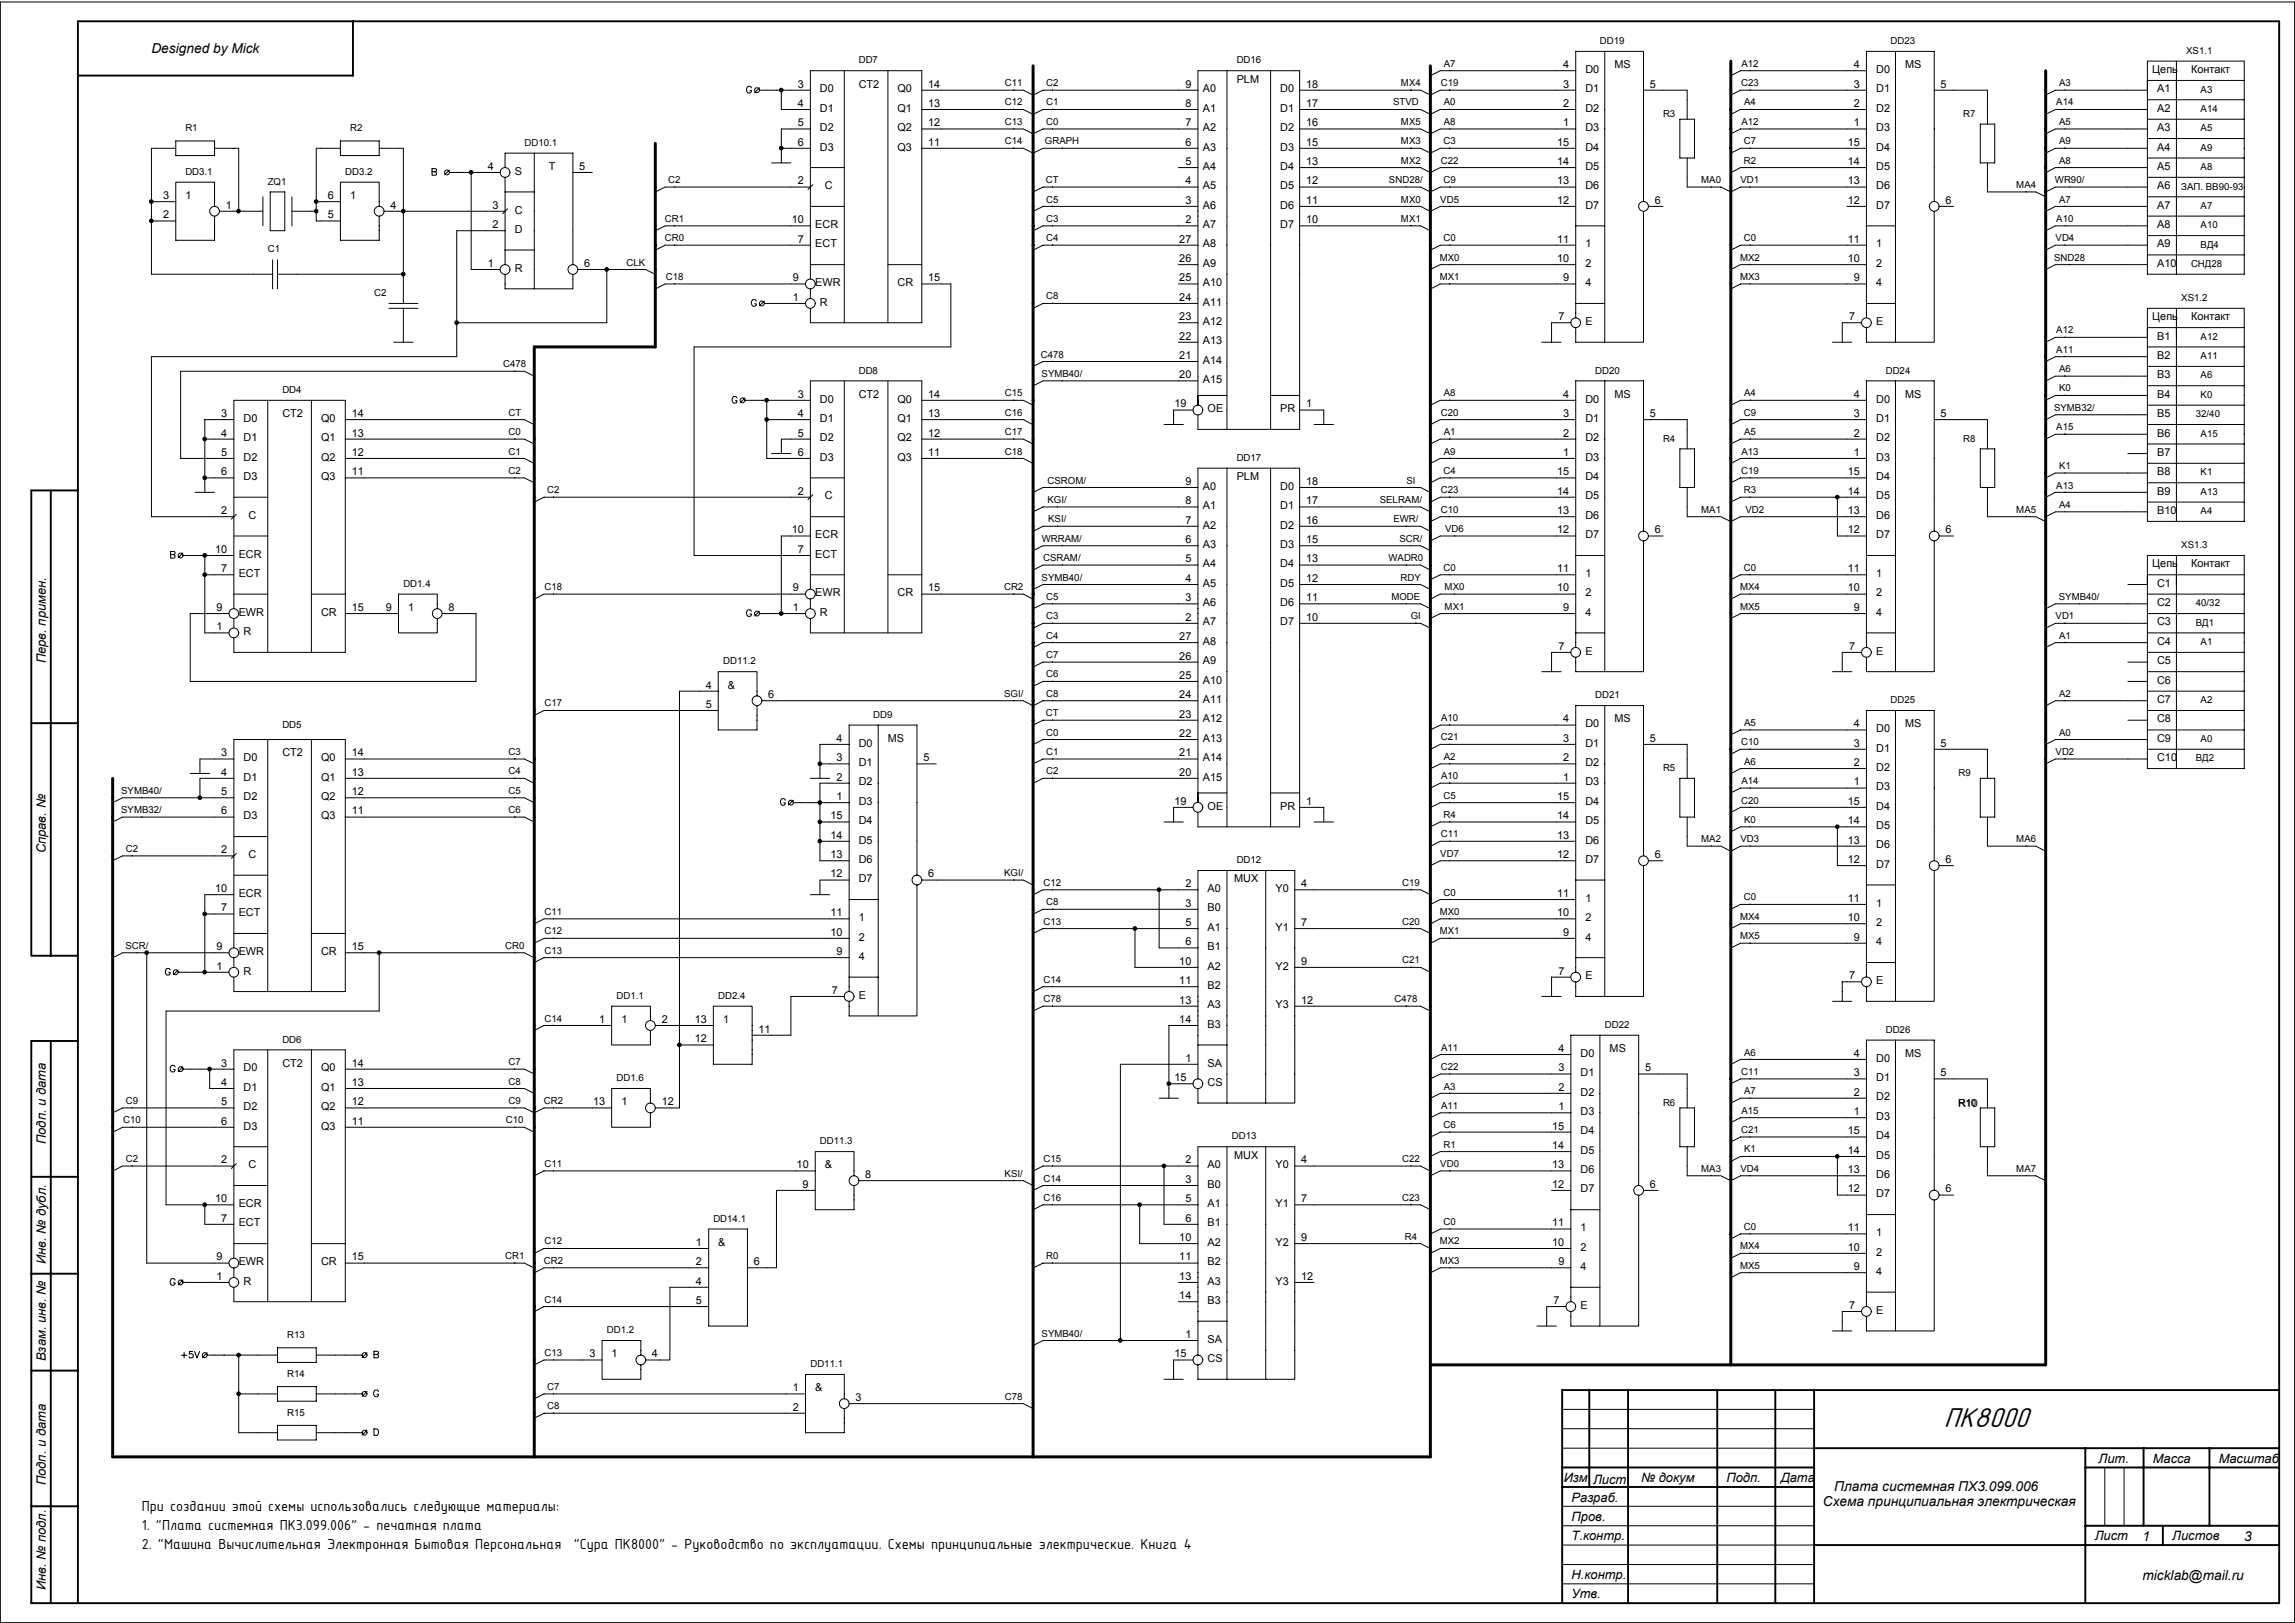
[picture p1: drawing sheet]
<svg xmlns="http://www.w3.org/2000/svg" width="279mm" height="197mm" viewBox="0 0 279 197" stroke-linecap="round" stroke-linejoin="round" font-family="sans-serif">
<defs><g id="words">
<text font-size="3.5" x="236.7" y="173.6">ÏÊ8000</text>
<g font-size="1.9">
<text x="17.3" y="183.8">При создании этой схемы использовались следующие материалы:</text>
<text x="17.3" y="188.5">2. &quot;Машина Вычислительная Электронная Бытовая Персональная</text>
<text x="17.3" y="186.2">1. &quot;Плата системная ПК3.099.006&quot; - печатная плата</text>
<text x="69.8" y="188.5">&quot;Сура ПК8000&quot; - Руководство по эксплуатации. Схемы принципиальные электрические. Книга 4</text>
</g>
<g font-size="1.7">
<text x="18.4" y="6.5">Designed by Mick</text>
<text x="221.9" y="183.2">Схема принципиальная электрическая</text>
<text x="223.3" y="181.4">Плата системная ПХ3.099.006</text>
<text x="260.8" y="187.5">1</text>
<text x="273.2" y="187.5">3</text>
<text x="260.8" y="192.2">micklab@mail.ru</text>
</g>
<g font-size="1.6">
<text x="5.6" y="80.7" transform="rotate(-90 5.6 80.7)">Перв. примен.</text>
<text x="5.6" y="103.8" transform="rotate(-90 5.6 103.8)">Справ. №</text>
<text x="5.6" y="139.2" transform="rotate(-90 5.6 139.2)">Подп. и дата</text>
<text x="5.6" y="153.8" transform="rotate(-90 5.6 153.8)">Инв. № дубл.</text>
<text x="5.6" y="165.6" transform="rotate(-90 5.6 165.6)">Взам. инв. №</text>
<text x="255.5" y="178">Лит.</text>
<text x="262.1" y="178">Масса</text>
<text x="270.1" y="178">Масштаб</text>
<text x="5.6" y="180.7" transform="rotate(-90 5.6 180.7)">Подп. и дата</text>
<text x="190.4" y="180.3">Изм</text>
<text x="191.3" y="182.7">Разраб.</text>
<text x="191.3" y="185.1">Пров.</text>
<text x="194" y="180.6">Лист</text>
<text x="199.8" y="180.3">№ докум</text>
<text x="210.2" y="180.3">Подп.</text>
<text x="216.8" y="180.3">Дата</text>
<text x="191.3" y="187.4">Т.контр.</text>
<text x="255" y="187.4">Лист</text>
<text x="264.5" y="187.4">Листов</text>
<text x="5.6" y="193.5" transform="rotate(-90 5.6 193.5)">Инв. № подл.</text>
<text x="191.3" y="192.2">Н.контр.</text>
<text x="191.3" y="194.5">Утв.</text>
</g>
<g font-size="1.3">
<text x="97.1" y="10.7">3</text>
<text x="99.8" y="11.2">D0</text>
<text x="104.5" y="10.7">CT2</text>
<text x="109.3" y="11.2">Q0</text>
<text x="113" y="10.7">14</text>
<text x="144.3" y="10.7">9</text>
<text x="146.4" y="11.2">A0</text>
<text x="150.6" y="10.1">PLM</text>
<text x="155.9" y="11.2">D0</text>
<text x="159" y="10.7">18</text>
<text x="190.3" y="8.3">4</text>
<text x="190.3" y="10.7">3</text>
<text x="193" y="8.9">D0</text>
<text x="193" y="11.2">D1</text>
<text x="196.6" y="8.3">MS</text>
<text x="200.9" y="10.7">5</text>
<text x="225.7" y="8.3">4</text>
<text x="225.7" y="10.7">3</text>
<text x="228.4" y="8.9">D0</text>
<text x="228.4" y="11.2">D1</text>
<text x="231.9" y="8.3">MS</text>
<text x="236.3" y="10.7">5</text>
<text x="262" y="8.9">Цепь</text>
<text x="262.6" y="11.2">A1</text>
<text x="266.7" y="8.9">Контакт</text>
<text x="97.1" y="13">4</text>
<text x="97.1" y="15.4">5</text>
<text x="97.1" y="17.7">6</text>
<text x="99.8" y="13.6">D1</text>
<text x="99.8" y="15.9">D2</text>
<text x="109.3" y="13.6">Q1</text>
<text x="109.3" y="15.9">Q2</text>
<text x="113" y="13">13</text>
<text x="113" y="15.4">12</text>
<text x="113" y="17.7">11</text>
<text x="144.3" y="15.4">7</text>
<text x="144.3" y="17.7">6</text>
<text x="144.3" y="13">8</text>
<text x="146.4" y="15.9">A2</text>
<text x="146.4" y="13.6">A1</text>
<text x="155.9" y="15.9">D2</text>
<text x="155.9" y="13.6">D1</text>
<text x="159" y="15.4">16</text>
<text x="159" y="13">17</text>
<text x="159" y="17.7">15</text>
<text x="189.6" y="17.7">15</text>
<text x="190.3" y="13">2</text>
<text x="190.3" y="15.4">1</text>
<text x="193" y="13.6">D2</text>
<text x="193" y="15.9">D3</text>
<text x="225" y="17.7">15</text>
<text x="225.7" y="13">2</text>
<text x="225.7" y="15.4">1</text>
<text x="228.4" y="13.6">D2</text>
<text x="228.4" y="15.9">D3</text>
<text x="262.6" y="15.9">A3</text>
<text x="262.6" y="13.6">A2</text>
<text x="59.4" y="20.7">4</text>
<text x="62.7" y="21.3">S</text>
<text x="66.8" y="20.7">T</text>
<text x="70.5" y="20.7">5</text>
<text x="97.1" y="22.4">2</text>
<text x="99.8" y="18.3">D3</text>
<text x="100.4" y="23">C</text>
<text x="109.3" y="18.3">Q3</text>
<text x="144.3" y="22.4">4</text>
<text x="144.3" y="20.1">5</text>
<text x="146.4" y="23">A5</text>
<text x="146.4" y="18.3">A3</text>
<text x="146.4" y="20.7">A4</text>
<text x="155.9" y="23">D5</text>
<text x="155.9" y="18.3">D3</text>
<text x="155.9" y="20.7">D4</text>
<text x="159" y="22.4">12</text>
<text x="159" y="20.1">13</text>
<text x="189.6" y="20.1">14</text>
<text x="189.6" y="22.4">13</text>
<text x="193" y="18.3">D4</text>
<text x="193" y="20.7">D5</text>
<text x="193" y="23">D6</text>
<text x="225" y="20.1">14</text>
<text x="225" y="22.4">13</text>
<text x="228.4" y="18.3">D4</text>
<text x="228.4" y="20.7">D5</text>
<text x="228.4" y="23">D6</text>
<text x="262.6" y="23">A6</text>
<text x="262.6" y="20.7">A5</text>
<text x="262.6" y="18.3">A4</text>
<text x="19.9" y="24.2">3</text>
<text x="19.9" y="26.6">2</text>
<text x="22.6" y="24.2">1</text>
<text x="27.5" y="25.4">1</text>
<text x="39.9" y="24.2">6</text>
<text x="39.9" y="26.6">5</text>
<text x="42.6" y="24.2">1</text>
<text x="47.5" y="25.4">4</text>
<text x="60" y="25.4">3</text>
<text x="60" y="27.8">2</text>
<text x="62.7" y="26">C</text>
<text x="62.7" y="28.4">D</text>
<text x="96.4" y="27.2">10</text>
<text x="97.1" y="29.5">7</text>
<text x="99.3" y="27.8">ECR</text>
<text x="143.6" y="29.5">27</text>
<text x="144.3" y="24.8">3</text>
<text x="144.3" y="27.2">2</text>
<text x="146.4" y="27.8">A7</text>
<text x="146.4" y="25.4">A6</text>
<text x="155.9" y="27.8">D7</text>
<text x="155.9" y="25.4">D6</text>
<text x="159" y="24.8">11</text>
<text x="159" y="27.2">10</text>
<text x="189.6" y="29.5">11</text>
<text x="189.6" y="24.8">12</text>
<text x="193" y="25.4">D7</text>
<text x="201.5" y="24.8">6</text>
<text x="225" y="29.5">11</text>
<text x="225" y="24.8">12</text>
<text x="228.4" y="25.4">D7</text>
<text x="236.9" y="24.8">6</text>
<text x="262.6" y="25.4">A7</text>
<text x="262.6" y="27.8">A8</text>
<text x="59.4" y="32.5">1</text>
<text x="62.7" y="33.1">R</text>
<text x="71.1" y="32.5">6</text>
<text x="96.5" y="34.2">9</text>
<text x="99.3" y="30.1">ECT</text>
<text x="99.3" y="34.8">EWR</text>
<text x="109.3" y="34.8">CR</text>
<text x="113" y="34.2">15</text>
<text x="143.6" y="34.2">25</text>
<text x="143.6" y="31.9">26</text>
<text x="146.4" y="30.1">A8</text>
<text x="146.4" y="34.8">A10</text>
<text x="146.4" y="32.5">A9</text>
<text x="189.6" y="31.9">10</text>
<text x="190.3" y="34.2">9</text>
<text x="193" y="30.1">1</text>
<text x="193" y="32.5">2</text>
<text x="193" y="34.8">4</text>
<text x="225" y="31.9">10</text>
<text x="225.7" y="34.2">9</text>
<text x="228.4" y="30.1">1</text>
<text x="228.4" y="32.5">2</text>
<text x="228.4" y="34.8">4</text>
<text x="262.6" y="30.1">A9</text>
<text x="262.6" y="32.5">A10</text>
<text x="96.5" y="36.6">1</text>
<text x="99.8" y="37.2">R</text>
<text x="143.6" y="41.3">22</text>
<text x="143.6" y="36.6">24</text>
<text x="143.6" y="39">23</text>
<text x="146.4" y="37.2">A11</text>
<text x="146.4" y="41.9">A13</text>
<text x="146.4" y="39.5">A12</text>
<text x="189.7" y="39">7</text>
<text x="193" y="39.5">E</text>
<text x="225.1" y="39">7</text>
<text x="228.4" y="39.5">E</text>
<text x="262" y="39">Цепь</text>
<text x="262.6" y="41.3">B1</text>
<text x="266.7" y="39">Контакт</text>
<text x="143.6" y="43.7">21</text>
<text x="143.6" y="46">20</text>
<text x="146.4" y="44.3">A14</text>
<text x="146.4" y="46.6">A15</text>
<text x="262.6" y="46">B3</text>
<text x="262.6" y="43.7">B2</text>
<text x="26.9" y="53.1">4</text>
<text x="26.9" y="50.7">3</text>
<text x="29.7" y="53.7">D1</text>
<text x="29.7" y="51.3">D0</text>
<text x="34.4" y="50.7">CT2</text>
<text x="39.1" y="53.7">Q1</text>
<text x="39.1" y="51.3">Q0</text>
<text x="42.8" y="53.1">13</text>
<text x="42.8" y="50.7">14</text>
<text x="97.1" y="50.7">4</text>
<text x="97.1" y="53.1">5</text>
<text x="97.1" y="48.4">3</text>
<text x="99.8" y="51.3">D1</text>
<text x="99.8" y="53.7">D2</text>
<text x="99.8" y="49">D0</text>
<text x="104.5" y="48.4">CT2</text>
<text x="109.3" y="51.3">Q1</text>
<text x="109.3" y="53.7">Q2</text>
<text x="109.3" y="49">Q0</text>
<text x="113" y="50.7">13</text>
<text x="113" y="53.1">12</text>
<text x="113" y="48.4">14</text>
<text x="143" y="49.6">19</text>
<text x="147" y="50.2">OE</text>
<text x="155.9" y="50.2">PR</text>
<text x="159" y="49.6">1</text>
<text x="190.3" y="48.4">4</text>
<text x="190.3" y="50.7">3</text>
<text x="190.3" y="53.1">2</text>
<text x="193" y="49">D0</text>
<text x="193" y="51.3">D1</text>
<text x="193" y="53.7">D2</text>
<text x="196.6" y="48.4">MS</text>
<text x="200.9" y="50.7">5</text>
<text x="225.7" y="48.4">4</text>
<text x="225.7" y="50.7">3</text>
<text x="225.7" y="53.1">2</text>
<text x="228.4" y="49">D0</text>
<text x="228.4" y="51.3">D1</text>
<text x="228.4" y="53.7">D2</text>
<text x="231.9" y="48.4">MS</text>
<text x="236.3" y="50.7">5</text>
<text x="262.6" y="53.1">B6</text>
<text x="262.6" y="50.7">B5</text>
<text x="262.6" y="48.4">B4</text>
<text x="26.9" y="55.5">5</text>
<text x="26.9" y="57.8">6</text>
<text x="29.7" y="56.1">D2</text>
<text x="29.7" y="58.4">D3</text>
<text x="39.1" y="56.1">Q2</text>
<text x="39.1" y="58.4">Q3</text>
<text x="42.8" y="55.5">12</text>
<text x="42.8" y="57.8">11</text>
<text x="97.1" y="55.5">6</text>
<text x="99.8" y="56.1">D3</text>
<text x="109.3" y="56.1">Q3</text>
<text x="113" y="55.5">11</text>
<text x="144.3" y="59">9</text>
<text x="146.4" y="59.6">A0</text>
<text x="150.6" y="58.4">PLM</text>
<text x="155.9" y="59.6">D0</text>
<text x="159" y="59">18</text>
<text x="189.6" y="57.8">15</text>
<text x="190.3" y="55.5">1</text>
<text x="193" y="56.1">D3</text>
<text x="193" y="58.4">D4</text>
<text x="225" y="57.8">15</text>
<text x="225.7" y="55.5">1</text>
<text x="228.4" y="56.1">D3</text>
<text x="228.4" y="58.4">D4</text>
<text x="262.6" y="55.5">B7</text>
<text x="262.6" y="57.8">B8</text>
<text x="26.9" y="62.6">2</text>
<text x="30.2" y="63.1">C</text>
<text x="96.4" y="64.9">10</text>
<text x="97.1" y="60.2">2</text>
<text x="99.3" y="65.5">ECR</text>
<text x="100.4" y="60.8">C</text>
<text x="144.3" y="63.7">7</text>
<text x="144.3" y="61.4">8</text>
<text x="146.4" y="64.3">A2</text>
<text x="146.4" y="62">A1</text>
<text x="155.9" y="64.3">D2</text>
<text x="155.9" y="62">D1</text>
<text x="159" y="63.7">16</text>
<text x="159" y="61.4">17</text>
<text x="189.6" y="60.2">14</text>
<text x="189.6" y="62.6">13</text>
<text x="189.6" y="64.9">12</text>
<text x="193" y="60.8">D5</text>
<text x="193" y="63.1">D6</text>
<text x="193" y="65.5">D7</text>
<text x="201.5" y="64.9">6</text>
<text x="225" y="60.2">14</text>
<text x="225" y="62.6">13</text>
<text x="225" y="64.9">12</text>
<text x="228.4" y="60.8">D5</text>
<text x="228.4" y="63.1">D6</text>
<text x="228.4" y="65.5">D7</text>
<text x="236.9" y="64.9">6</text>
<text x="262.6" y="60.2">B9</text>
<text x="262.6" y="62.6">B10</text>
<text x="26.2" y="67.3">10</text>
<text x="26.9" y="69.6">7</text>
<text x="29.1" y="70.2">ECT</text>
<text x="29.1" y="67.8">ECR</text>
<text x="96.5" y="72">9</text>
<text x="97.1" y="67.3">7</text>
<text x="99.3" y="67.8">ECT</text>
<text x="113" y="72">15</text>
<text x="144.3" y="70.8">4</text>
<text x="144.3" y="68.4">5</text>
<text x="144.3" y="66.1">6</text>
<text x="146.4" y="71.4">A5</text>
<text x="146.4" y="66.7">A3</text>
<text x="146.4" y="69">A4</text>
<text x="155.9" y="71.4">D5</text>
<text x="155.9" y="66.7">D3</text>
<text x="155.9" y="69">D4</text>
<text x="159" y="70.8">12</text>
<text x="159" y="66.1">15</text>
<text x="159" y="68.4">13</text>
<text x="189.6" y="72">10</text>
<text x="189.6" y="69.6">11</text>
<text x="193" y="70.2">1</text>
<text x="225" y="72">10</text>
<text x="225" y="69.6">11</text>
<text x="228.4" y="70.2">1</text>
<text x="262" y="69">Цепь</text>
<text x="262.6" y="71.4">C1</text>
<text x="266.7" y="69">Контакт</text>
<text x="26.4" y="74.3">9</text>
<text x="26.4" y="76.7">1</text>
<text x="29.1" y="74.9">EWR</text>
<text x="29.7" y="77.3">R</text>
<text x="39.1" y="74.9">CR</text>
<text x="42.8" y="74.3">15</text>
<text x="47" y="74.3">9</text>
<text x="49.7" y="74.3">1</text>
<text x="54.6" y="74.3">8</text>
<text x="96.5" y="74.3">1</text>
<text x="99.3" y="72.6">EWR</text>
<text x="99.8" y="74.9">R</text>
<text x="109.3" y="72.6">CR</text>
<text x="143.6" y="77.9">27</text>
<text x="144.3" y="73.2">3</text>
<text x="144.3" y="75.5">2</text>
<text x="146.4" y="76.1">A7</text>
<text x="146.4" y="73.8">A6</text>
<text x="155.9" y="76.1">D7</text>
<text x="155.9" y="73.8">D6</text>
<text x="159" y="73.2">11</text>
<text x="159" y="75.5">10</text>
<text x="190.3" y="74.3">9</text>
<text x="193" y="72.6">2</text>
<text x="193" y="74.9">4</text>
<text x="225.7" y="74.3">9</text>
<text x="228.4" y="72.6">2</text>
<text x="228.4" y="74.9">4</text>
<text x="262.6" y="76.1">C3</text>
<text x="262.6" y="73.8">C2</text>
<text x="85.9" y="83.8">4</text>
<text x="88.6" y="83.8">&amp;</text>
<text x="143.6" y="82.6">25</text>
<text x="143.6" y="80.3">26</text>
<text x="146.4" y="78.5">A8</text>
<text x="146.4" y="83.2">A10</text>
<text x="146.4" y="80.8">A9</text>
<text x="189.7" y="79.1">7</text>
<text x="193" y="79.7">E</text>
<text x="225.1" y="79.1">7</text>
<text x="228.4" y="79.7">E</text>
<text x="262.6" y="83.2">C6</text>
<text x="262.6" y="80.8">C5</text>
<text x="262.6" y="78.5">C4</text>
<text x="85.9" y="86.1">5</text>
<text x="93.5" y="85">6</text>
<text x="143.6" y="89.7">22</text>
<text x="143.6" y="85">24</text>
<text x="143.6" y="87.3">23</text>
<text x="146.4" y="85.5">A11</text>
<text x="146.4" y="87.9">A12</text>
<text x="190.3" y="87.9">4</text>
<text x="193" y="88.5">D0</text>
<text x="196.6" y="87.9">MS</text>
<text x="225.7" y="88.5">4</text>
<text x="228.4" y="89.1">D0</text>
<text x="231.9" y="88.5">MS</text>
<text x="262.6" y="85.5">C7</text>
<text x="262.6" y="87.9">C8</text>
<text x="26.9" y="94.4">4</text>
<text x="26.9" y="92">3</text>
<text x="29.7" y="95">D1</text>
<text x="29.7" y="92.6">D0</text>
<text x="34.4" y="92">CT2</text>
<text x="39.1" y="95">Q1</text>
<text x="39.1" y="92.6">Q0</text>
<text x="42.8" y="94.4">13</text>
<text x="42.8" y="92">14</text>
<text x="101.8" y="90.3">4</text>
<text x="101.8" y="92.6">3</text>
<text x="101.8" y="95">2</text>
<text x="104.5" y="90.9">D0</text>
<text x="104.5" y="93.2">D1</text>
<text x="104.5" y="95.6">D2</text>
<text x="108.1" y="90.3">MS</text>
<text x="112.4" y="92.6">5</text>
<text x="143.6" y="92">21</text>
<text x="143.6" y="94.4">20</text>
<text x="146.4" y="92.6">A14</text>
<text x="146.4" y="90.3">A13</text>
<text x="146.4" y="95">A15</text>
<text x="190.3" y="90.3">3</text>
<text x="190.3" y="92.6">2</text>
<text x="190.3" y="95">1</text>
<text x="193" y="90.9">D1</text>
<text x="193" y="93.2">D2</text>
<text x="193" y="95.6">D3</text>
<text x="200.9" y="90.3">5</text>
<text x="225.7" y="90.9">3</text>
<text x="225.7" y="93.2">2</text>
<text x="225.7" y="95.6">1</text>
<text x="228.4" y="91.4">D1</text>
<text x="228.4" y="93.8">D2</text>
<text x="236.3" y="90.9">5</text>
<text x="262.6" y="90.3">C9</text>
<text x="262.6" y="92.6">C10</text>
<text x="26.9" y="96.8">5</text>
<text x="26.9" y="99.1">6</text>
<text x="29.7" y="97.4">D2</text>
<text x="29.7" y="99.7">D3</text>
<text x="39.1" y="97.4">Q2</text>
<text x="39.1" y="99.7">Q3</text>
<text x="42.8" y="96.8">12</text>
<text x="42.8" y="99.1">11</text>
<text x="101.1" y="99.7">15</text>
<text x="101.8" y="97.4">1</text>
<text x="104.5" y="97.9">D3</text>
<text x="104.5" y="100.3">D4</text>
<text x="143" y="97.9">19</text>
<text x="147" y="98.5">OE</text>
<text x="155.9" y="98.5">PR</text>
<text x="159" y="97.9">1</text>
<text x="189.6" y="97.4">15</text>
<text x="189.6" y="99.7">14</text>
<text x="193" y="97.9">D4</text>
<text x="193" y="100.3">D5</text>
<text x="225" y="97.9">15</text>
<text x="225" y="100.3">14</text>
<text x="228.4" y="96.2">D3</text>
<text x="228.4" y="98.5">D4</text>
<text x="228.4" y="100.9">D5</text>
<text x="26.9" y="103.8">2</text>
<text x="30.2" y="104.4">C</text>
<text x="101.1" y="102.1">14</text>
<text x="101.1" y="104.4">13</text>
<text x="101.1" y="106.8">12</text>
<text x="104.5" y="102.6">D5</text>
<text x="104.5" y="105">D6</text>
<text x="104.5" y="107.4">D7</text>
<text x="113" y="106.8">6</text>
<text x="144.3" y="108">2</text>
<text x="150.3" y="107.4">MUX</text>
<text x="158.4" y="108">4</text>
<text x="189.6" y="102.1">13</text>
<text x="189.6" y="104.4">12</text>
<text x="193" y="102.6">D6</text>
<text x="193" y="105">D7</text>
<text x="201.5" y="104.4">6</text>
<text x="225" y="102.6">13</text>
<text x="225" y="105">12</text>
<text x="228.4" y="103.2">D6</text>
<text x="228.4" y="105.6">D7</text>
<text x="236.9" y="105">6</text>
<text x="26.2" y="108.6">10</text>
<text x="26.9" y="110.9">7</text>
<text x="29.1" y="111.5">ECT</text>
<text x="29.1" y="109.1">ECR</text>
<text x="101.1" y="113.9">10</text>
<text x="101.1" y="111.5">11</text>
<text x="104.5" y="112.1">1</text>
<text x="144.3" y="110.3">3</text>
<text x="144.3" y="112.7">5</text>
<text x="147" y="108.6">A0</text>
<text x="147" y="110.9">B0</text>
<text x="147" y="113.3">A1</text>
<text x="155.3" y="108.6">Y0</text>
<text x="155.3" y="113.3">Y1</text>
<text x="158.4" y="112.7">7</text>
<text x="189.6" y="111.5">10</text>
<text x="189.6" y="109.1">11</text>
<text x="190.3" y="113.9">9</text>
<text x="193" y="109.7">1</text>
<text x="193" y="112.1">2</text>
<text x="225" y="112.1">10</text>
<text x="225" y="109.7">11</text>
<text x="228.4" y="110.3">1</text>
<text x="228.4" y="112.7">2</text>
<text x="26.4" y="115.6">9</text>
<text x="26.4" y="118">1</text>
<text x="29.1" y="116.2">EWR</text>
<text x="29.7" y="118.6">R</text>
<text x="39.1" y="116.2">CR</text>
<text x="42.8" y="115.6">15</text>
<text x="101.8" y="116.2">9</text>
<text x="104.5" y="114.5">2</text>
<text x="104.5" y="116.8">4</text>
<text x="143.6" y="117.4">10</text>
<text x="143.6" y="119.7">11</text>
<text x="144.3" y="115">6</text>
<text x="147" y="115.6">B1</text>
<text x="147" y="118">A2</text>
<text x="155.3" y="118">Y2</text>
<text x="158.4" y="117.4">9</text>
<text x="189.7" y="118.6">7</text>
<text x="193" y="114.5">4</text>
<text x="193" y="119.2">E</text>
<text x="225.1" y="119.2">7</text>
<text x="225.7" y="114.5">9</text>
<text x="228.4" y="115">4</text>
<text x="228.4" y="119.7">E</text>
<text x="72.9" y="124.5">1</text>
<text x="75.6" y="124.5">1</text>
<text x="80.6" y="124.5">2</text>
<text x="84.6" y="124.5">13</text>
<text x="88" y="124.5">1</text>
<text x="92.4" y="125.7">11</text>
<text x="101.3" y="120.9">7</text>
<text x="104.5" y="121.5">E</text>
<text x="143.6" y="122.1">13</text>
<text x="143.6" y="124.5">14</text>
<text x="147" y="120.3">B2</text>
<text x="147" y="122.7">A3</text>
<text x="147" y="125.1">B3</text>
<text x="155.3" y="122.7">Y3</text>
<text x="158.4" y="122.1">12</text>
<text x="26.9" y="129.8">3</text>
<text x="29.7" y="130.4">D0</text>
<text x="34.4" y="129.8">CT2</text>
<text x="39.1" y="130.4">Q0</text>
<text x="42.8" y="129.8">14</text>
<text x="84.6" y="126.8">12</text>
<text x="143" y="131.6">15</text>
<text x="144.3" y="129.2">1</text>
<text x="147" y="129.8">SA</text>
<text x="189.7" y="128">4</text>
<text x="189.7" y="130.4">3</text>
<text x="192.4" y="128.6">D0</text>
<text x="192.4" y="131">D1</text>
<text x="196" y="128">MS</text>
<text x="200.3" y="130.4">5</text>
<text x="225.7" y="128.6">4</text>
<text x="225.7" y="131">3</text>
<text x="228.4" y="129.2">D0</text>
<text x="228.4" y="131.6">D1</text>
<text x="231.9" y="128.6">MS</text>
<text x="236.3" y="131">5</text>
<text x="26.9" y="132.1">4</text>
<text x="26.9" y="134.5">5</text>
<text x="26.9" y="136.9">6</text>
<text x="29.7" y="132.7">D1</text>
<text x="29.7" y="135.1">D2</text>
<text x="29.7" y="137.4">D3</text>
<text x="39.1" y="132.7">Q1</text>
<text x="39.1" y="135.1">Q2</text>
<text x="39.1" y="137.4">Q3</text>
<text x="42.8" y="132.1">13</text>
<text x="42.8" y="134.5">12</text>
<text x="42.8" y="136.9">11</text>
<text x="72.2" y="134.5">13</text>
<text x="75.6" y="134.5">1</text>
<text x="80.6" y="134.5">12</text>
<text x="147" y="132.1">CS</text>
<text x="189" y="137.4">15</text>
<text x="189.7" y="132.7">2</text>
<text x="189.7" y="135.1">1</text>
<text x="192.4" y="133.3">D2</text>
<text x="192.4" y="135.7">D3</text>
<text x="225.7" y="133.3">2</text>
<text x="225.7" y="135.7">1</text>
<text x="228.4" y="133.9">D2</text>
<text x="228.4" y="136.3">D3</text>
<text x="238.4" y="134.7">R10</text>
<text x="26.9" y="141.6">2</text>
<text x="30.2" y="142.2">C</text>
<text x="97" y="142.2">10</text>
<text x="100.4" y="142.2">&amp;</text>
<text x="105.3" y="143.3">8</text>
<text x="144.3" y="141.6">2</text>
<text x="144.3" y="143.9">3</text>
<text x="147" y="142.2">A0</text>
<text x="150.3" y="141">MUX</text>
<text x="155.3" y="142.2">Y0</text>
<text x="158.4" y="141.6">4</text>
<text x="189" y="139.8">14</text>
<text x="189" y="142.2">13</text>
<text x="192.4" y="138">D4</text>
<text x="192.4" y="140.4">D5</text>
<text x="192.4" y="142.8">D6</text>
<text x="225" y="138">15</text>
<text x="225" y="140.4">14</text>
<text x="225" y="142.8">13</text>
<text x="228.4" y="138.6">D4</text>
<text x="228.4" y="141">D5</text>
<text x="228.4" y="143.3">D6</text>
<text x="26.2" y="146.3">10</text>
<text x="26.9" y="148.7">7</text>
<text x="29.1" y="149.2">ECT</text>
<text x="29.1" y="146.9">ECR</text>
<text x="97.7" y="144.5">9</text>
<text x="144.3" y="146.3">5</text>
<text x="144.3" y="148.7">6</text>
<text x="147" y="144.5">B0</text>
<text x="147" y="146.9">A1</text>
<text x="147" y="149.2">B1</text>
<text x="155.3" y="146.9">Y1</text>
<text x="158.4" y="146.3">7</text>
<text x="189" y="149.2">11</text>
<text x="189" y="144.5">12</text>
<text x="192.4" y="145.1">D7</text>
<text x="192.4" y="149.8">1</text>
<text x="200.9" y="144.5">6</text>
<text x="225" y="149.8">11</text>
<text x="225" y="145.1">12</text>
<text x="228.4" y="145.7">D7</text>
<text x="236.9" y="145.1">6</text>
<text x="26.4" y="153.4">9</text>
<text x="26.4" y="155.7">1</text>
<text x="29.1" y="154">EWR</text>
<text x="39.1" y="154">CR</text>
<text x="42.8" y="153.4">15</text>
<text x="84.7" y="151.6">1</text>
<text x="84.7" y="154">2</text>
<text x="87.4" y="151.6">&amp;</text>
<text x="91.8" y="154">6</text>
<text x="143.6" y="151">10</text>
<text x="143.6" y="153.4">11</text>
<text x="143.6" y="155.7">13</text>
<text x="147" y="151.6">A2</text>
<text x="147" y="154">B2</text>
<text x="155.3" y="151.6">Y2</text>
<text x="158.4" y="151">9</text>
<text x="158.4" y="155.7">12</text>
<text x="189" y="151.6">10</text>
<text x="189.7" y="154">9</text>
<text x="192.4" y="152.2">2</text>
<text x="192.4" y="154.5">4</text>
<text x="225" y="152.2">10</text>
<text x="225.7" y="154.5">9</text>
<text x="228.4" y="150.4">1</text>
<text x="228.4" y="152.8">2</text>
<text x="228.4" y="155.1">4</text>
<text x="29.7" y="156.3">R</text>
<text x="84.7" y="158.7">5</text>
<text x="84.7" y="156.3">4</text>
<text x="143.6" y="158.1">14</text>
<text x="147" y="156.3">A3</text>
<text x="147" y="158.7">B3</text>
<text x="155.3" y="156.3">Y3</text>
<text x="189.1" y="158.7">7</text>
<text x="192.4" y="159.3">E</text>
<text x="225.1" y="159.3">7</text>
<text x="228.4" y="159.9">E</text>
<text x="71.8" y="165.2">3</text>
<text x="74.5" y="165.2">1</text>
<text x="79.4" y="165.2">4</text>
<text x="143" y="165.2">15</text>
<text x="144.3" y="162.8">1</text>
<text x="147" y="163.4">SA</text>
<text x="147" y="165.8">CS</text>
<text x="96.5" y="169.3">1</text>
<text x="96.5" y="171.6">2</text>
<text x="99.3" y="169.3">&amp;</text>
<text x="104.1" y="170.5">3</text>
</g>
<g font-size="1.2">
<text x="194.8" y="5.4">DD19</text>
<text x="230.2" y="5.4">DD23</text>
<text x="104.5" y="7.7">DD7</text>
<text x="122.3" y="10.5">C11</text>
<text x="127.4" y="10.5">C2</text>
<text x="150.6" y="7.7">DD16</text>
<text x="170.6" y="10.5">MX4</text>
<text x="175.4" y="10.5">C19</text>
<text x="175.8" y="8.1">A7</text>
<text x="212" y="10.5">C23</text>
<text x="212" y="8.1">A12</text>
<text x="250.7" y="10.5">A3</text>
<text x="266.1" y="6.5">XS1.1</text>
<text x="267.9" y="11.3">A3</text>
<text x="22.6" y="16">R1</text>
<text x="42.6" y="16">R2</text>
<text x="63.9" y="17.7">DD10.1</text>
<text x="122.3" y="12.8">C12</text>
<text x="122.3" y="15.2">C13</text>
<text x="122.3" y="17.6">C14</text>
<text x="127.2" y="17.6">GRAPH</text>
<text x="127.4" y="12.8">C1</text>
<text x="127.4" y="15.2">C0</text>
<text x="169.6" y="12.8">STVD</text>
<text x="170.6" y="17.6">MX3</text>
<text x="170.6" y="15.2">MX5</text>
<text x="175.7" y="17.6">C3</text>
<text x="175.8" y="12.8">A0</text>
<text x="175.8" y="15.2">A8</text>
<text x="202.5" y="14.2">R3</text>
<text x="212" y="15.2">A12</text>
<text x="212.3" y="17.6">C7</text>
<text x="212.3" y="12.8">A4</text>
<text x="239" y="14.2">R7</text>
<text x="250.3" y="12.8">A14</text>
<text x="250.7" y="15.2">A5</text>
<text x="250.7" y="17.6">A9</text>
<text x="267.9" y="16">A5</text>
<text x="267.9" y="13.6">A14</text>
<text x="22.6" y="21.3">DD3.1</text>
<text x="32.6" y="22.5">ZQ1</text>
<text x="42" y="21.3">DD3.2</text>
<text x="81.4" y="22.3">C2</text>
<text x="127.3" y="22.3">CT</text>
<text x="169.1" y="22.3">SND28/</text>
<text x="170.6" y="19.9">MX2</text>
<text x="175.4" y="19.9">C22</text>
<text x="175.7" y="22.3">C9</text>
<text x="207.1" y="22.3">MA0</text>
<text x="211.9" y="22.3">VD1</text>
<text x="212.3" y="19.9">R2</text>
<text x="245.5" y="22.9">MA4</text>
<text x="250.2" y="22.3">WR90/</text>
<text x="250.7" y="19.9">A8</text>
<text x="265.6" y="23.1">ЗАП. ВВ90-93</text>
<text x="267.9" y="18.3">A9</text>
<text x="267.9" y="20.7">A8</text>
<text x="80.9" y="27">CR1</text>
<text x="80.9" y="29.4">CR0</text>
<text x="127.4" y="27">C3</text>
<text x="127.4" y="29.4">C4</text>
<text x="127.4" y="24.6">C5</text>
<text x="170.6" y="27">MX1</text>
<text x="170.6" y="24.6">MX0</text>
<text x="175.3" y="24.6">VD5</text>
<text x="175.7" y="29.4">C0</text>
<text x="212.3" y="29.4">C0</text>
<text x="250.3" y="29.4">VD4</text>
<text x="250.3" y="27">A10</text>
<text x="250.7" y="24.6">A7</text>
<text x="267.9" y="25.4">A7</text>
<text x="267.9" y="27.8">A10</text>
<text x="32.6" y="30.7">C1</text>
<text x="76.3" y="32.3">CLK</text>
<text x="81" y="34.1">C18</text>
<text x="175.3" y="34.1">MX1</text>
<text x="175.3" y="31.7">MX0</text>
<text x="211.8" y="34.1">MX3</text>
<text x="211.8" y="31.7">MX2</text>
<text x="250.1" y="31.7">SND28</text>
<text x="266.7" y="32.5">СНД28</text>
<text x="267.9" y="30.1">ВД4</text>
<text x="45.6" y="36">C2</text>
<text x="127.4" y="36.4">C8</text>
<text x="250.3" y="40.6">A12</text>
<text x="265.6" y="36.6">XS1.2</text>
<text x="267.9" y="41.3">A12</text>
<text x="34.4" y="47.8">DD4</text>
<text x="61.3" y="44.7">C478</text>
<text x="104.5" y="45.5">DD8</text>
<text x="126.7" y="43.5">C478</text>
<text x="126.8" y="45.9">SYMB40/</text>
<text x="194.2" y="45.5">DD20</text>
<text x="229.6" y="45.5">DD24</text>
<text x="250.3" y="42.9">A11</text>
<text x="250.7" y="45.3">A6</text>
<text x="250.7" y="47.6">K0</text>
<text x="267.9" y="43.7">A11</text>
<text x="267.9" y="46">A6</text>
<text x="61.9" y="50.6">CT</text>
<text x="61.9" y="52.9">C0</text>
<text x="122.3" y="52.9">C17</text>
<text x="122.3" y="48.2">C15</text>
<text x="122.3" y="50.6">C16</text>
<text x="175.4" y="50.6">C20</text>
<text x="175.8" y="52.9">A1</text>
<text x="175.8" y="48.2">A8</text>
<text x="202.5" y="53.7">R4</text>
<text x="212.3" y="50.6">C9</text>
<text x="212.3" y="52.9">A5</text>
<text x="212.3" y="48.2">A4</text>
<text x="239" y="53.7">R8</text>
<text x="250.1" y="50">SYMB32/</text>
<text x="250.3" y="52.4">A15</text>
<text x="267.3" y="50.8">32/40</text>
<text x="267.9" y="53.1">A15</text>
<text x="267.9" y="48.4">K0</text>
<text x="61.9" y="55.3">C1</text>
<text x="61.9" y="57.7">C2</text>
<text x="122.3" y="55.3">C18</text>
<text x="127.5" y="58.9">CSROM/</text>
<text x="150.6" y="56.1">DD17</text>
<text x="171.2" y="58.9">SI</text>
<text x="175.7" y="57.7">C4</text>
<text x="175.8" y="55.3">A9</text>
<text x="212" y="57.7">C19</text>
<text x="212" y="55.3">A13</text>
<text x="250.3" y="59.4">A13</text>
<text x="250.7" y="57.1">K1</text>
<text x="267.9" y="57.9">K1</text>
<text x="66.6" y="60">C2</text>
<text x="126.8" y="65.9">WRRAM/</text>
<text x="127.5" y="61.2">KGI/</text>
<text x="127.6" y="63.6">KSI/</text>
<text x="168" y="61.2">SELRAM/</text>
<text x="169.6" y="63.6">EWR/</text>
<text x="170.4" y="65.9">SСR/</text>
<text x="175.4" y="60">C23</text>
<text x="175.4" y="62.4">C10</text>
<text x="175.9" y="64.7">VD6</text>
<text x="207.1" y="62.4">MA1</text>
<text x="212.3" y="60">R3</text>
<text x="212.5" y="62.4">VD2</text>
<text x="245.5" y="62.4">MA5</text>
<text x="250.7" y="61.8">A4</text>
<text x="267.9" y="62.6">A4</text>
<text x="267.9" y="60.2">A13</text>
<text x="49.1" y="71.4">DD1.4</text>
<text x="66.3" y="71.8">C18</text>
<text x="122.2" y="71.8">CR2</text>
<text x="126.8" y="70.6">SYMB40/</text>
<text x="127" y="68.3">CSRAM/</text>
<text x="169" y="68.3">WADR0</text>
<text x="170.5" y="70.6">RDY</text>
<text x="175.7" y="69.5">C0</text>
<text x="175.9" y="71.8">MX0</text>
<text x="211.8" y="71.8">MX4</text>
<text x="212.3" y="69.5">C0</text>
<text x="265.6" y="66.7">XS1.3</text>
<text x="127.4" y="77.7">C4</text>
<text x="127.4" y="75.4">C3</text>
<text x="127.4" y="73">C5</text>
<text x="169.4" y="73">MODE</text>
<text x="171.7" y="75.4">GI</text>
<text x="175.9" y="74.2">MX1</text>
<text x="211.8" y="74.2">MX5</text>
<text x="250.3" y="75.4">VD1</text>
<text x="250.7" y="73">SYMB40/</text>
<text x="250.7" y="77.7">A1</text>
<text x="267.3" y="76.1">ВД1</text>
<text x="267.3" y="73.8">40/32</text>
<text x="88" y="80.8">DD11.2</text>
<text x="127.4" y="82.4">C6</text>
<text x="127.4" y="80.1">C7</text>
<text x="267.9" y="78.5">A1</text>
<text x="34.4" y="88.5">DD5</text>
<text x="66.3" y="86">C17</text>
<text x="106.3" y="87.3">DD9</text>
<text x="122.2" y="84.8">SGI/</text>
<text x="127.3" y="87.2">CT</text>
<text x="127.4" y="84.8">C8</text>
<text x="127.4" y="89.5">C0</text>
<text x="175.5" y="87.7">A10</text>
<text x="194.2" y="85">DD21</text>
<text x="212.3" y="88.3">A5</text>
<text x="230.2" y="85.6">DD25</text>
<text x="250.7" y="84.8">A2</text>
<text x="250.7" y="89.5">A0</text>
<text x="267.9" y="85.6">A2</text>
<text x="61.9" y="91.9">C3</text>
<text x="61.9" y="94.2">C4</text>
<text x="127.4" y="91.9">C1</text>
<text x="127.4" y="94.2">C2</text>
<text x="175.4" y="90.1">C21</text>
<text x="175.5" y="94.8">A10</text>
<text x="175.8" y="92.5">A2</text>
<text x="202.5" y="93.8">R5</text>
<text x="212" y="90.7">C10</text>
<text x="212" y="95.4">A14</text>
<text x="212.3" y="93.1">A6</text>
<text x="238.4" y="94.4">R9</text>
<text x="250.3" y="91.9">VD2</text>
<text x="267.3" y="92.7">ВД2</text>
<text x="267.9" y="90.3">A0</text>
<text x="14.8" y="98.9">SYMB32/</text>
<text x="14.8" y="96.6">SYMB40/</text>
<text x="61.9" y="98.9">C6</text>
<text x="61.9" y="96.6">C5</text>
<text x="175.4" y="101.9">C11</text>
<text x="175.7" y="99.5">R4</text>
<text x="175.7" y="97.2">C5</text>
<text x="212" y="97.8">C20</text>
<text x="212.3" y="100.1">K0</text>
<text x="15.3" y="103.7">C2</text>
<text x="122.2" y="106.6">KGI/</text>
<text x="127" y="107.8">C12</text>
<text x="150.6" y="105">DD12</text>
<text x="170.7" y="107.8">C19</text>
<text x="175.3" y="104.3">VD7</text>
<text x="207.1" y="102.5">MA2</text>
<text x="211.9" y="102.5">VD3</text>
<text x="245.5" y="102.5">MA6</text>
<text x="66.3" y="113.7">C12</text>
<text x="66.3" y="111.3">C11</text>
<text x="127" y="112.5">C13</text>
<text x="127.4" y="110.2">C8</text>
<text x="170.7" y="112.5">C20</text>
<text x="175.3" y="113.7">MX1</text>
<text x="175.3" y="111.3">MX0</text>
<text x="175.7" y="109">C0</text>
<text x="211.8" y="111.9">MX4</text>
<text x="212.3" y="109.6">C0</text>
<text x="15.3" y="115.5">SСR/</text>
<text x="61.5" y="115.5">CR0</text>
<text x="66.3" y="116">C13</text>
<text x="127" y="119.6">C14</text>
<text x="170.7" y="117.2">C21</text>
<text x="211.8" y="114.3">MX5</text>
<text x="66.3" y="124.3">C14</text>
<text x="75.1" y="121.5">DD1.1</text>
<text x="87.4" y="121.5">DD2.4</text>
<text x="127" y="122">C78</text>
<text x="169.8" y="122">C478</text>
<text x="195.4" y="125.1">DD22</text>
<text x="229.6" y="125.7">DD26</text>
<text x="34.4" y="126.9">DD6</text>
<text x="61.9" y="132">C8</text>
<text x="61.9" y="129.6">C7</text>
<text x="75.1" y="131.6">DD1.6</text>
<text x="175.4" y="130.2">C22</text>
<text x="175.5" y="127.9">A11</text>
<text x="212" y="130.8">C11</text>
<text x="212.3" y="128.4">A6</text>
<text x="15" y="136.7">C10</text>
<text x="15.3" y="134.3">C9</text>
<text x="61.6" y="136.7">C10</text>
<text x="61.9" y="134.3">C9</text>
<text x="66.2" y="134.3">CR2</text>
<text x="175.5" y="134.9">A11</text>
<text x="175.7" y="137.3">C6</text>
<text x="175.8" y="132.6">A3</text>
<text x="202.5" y="134.5">R6</text>
<text x="212" y="137.9">C21</text>
<text x="212" y="135.5">A15</text>
<text x="212.3" y="133.1">A7</text>
<text x="15.3" y="141.4">C2</text>
<text x="66.3" y="142">C11</text>
<text x="99.8" y="139.2">DD11.3</text>
<text x="122.3" y="143.2">KSI/</text>
<text x="127" y="141.4">C15</text>
<text x="127" y="143.8">C14</text>
<text x="150" y="138.7">DD13</text>
<text x="170.7" y="141.4">C22</text>
<text x="175.3" y="142">VD0</text>
<text x="175.7" y="139.6">R1</text>
<text x="207.1" y="142.6">MA3</text>
<text x="211.9" y="142.6">VD4</text>
<text x="212.3" y="140.2">K1</text>
<text x="245.5" y="142.6">MA7</text>
<text x="86.8" y="148.7">DD14.1</text>
<text x="127" y="146.1">C16</text>
<text x="170.7" y="146.1">C23</text>
<text x="175.7" y="149.1">C0</text>
<text x="212.3" y="149.7">C0</text>
<text x="61.5" y="153.2">CR1</text>
<text x="66.2" y="153.8">CR2</text>
<text x="66.3" y="151.4">C12</text>
<text x="127.4" y="153.2">R0</text>
<text x="171" y="150.8">R4</text>
<text x="175.3" y="153.8">MX3</text>
<text x="175.3" y="151.4">MX2</text>
<text x="211.8" y="154.4">MX5</text>
<text x="211.8" y="152">MX4</text>
<text x="66.3" y="158.5">C14</text>
<text x="35" y="167.5">R14</text>
<text x="35" y="162.8">R13</text>
<text x="66.3" y="165">C13</text>
<text x="73.9" y="162.2">DD1.2</text>
<text x="98.7" y="166.4">DD11.1</text>
<text x="126.8" y="162.7">SYMB40/</text>
<text x="35" y="172.3">R15</text>
<text x="66.6" y="171.5">C8</text>
<text x="66.6" y="169.1">C7</text>
<text x="122.3" y="170.3">C78</text>
</g>
</g></defs>
<g fill="none" stroke="#000" stroke-width=".23">
<path d="M43 2.6v6.6h-33.5M6.2 59.7v56.6M9.5 59.7h-5.7v56.6h5.7M3.8 88h5.7M6.2 126.7v68.4M9.5 126.7h-5.7v68.4h273.7v-192.5h-268v192.5M3.8 155h5.7M3.8 143.2h5.7M3.8 166.8h5.7M190.2 178.6h30.7M193.5 169.2v11.7M198.2 169.2v25.9"/>
<path d="M209.1 169.2v25.9M216.1 169.2v25.9M220.9 169.2v25.9M220.9 176.2h56.6M253.9 178.6h23.6M253.9 176.2v18.9M261 176.2v9.5M269 176.2v9.5M277.5 169.2h-87.3v25.9M3.8 183.3h5.7M190.2 180.9h30.7M220.9 188h56.6"/>
<path d="M253.9 185.7h23.6M263.3 185.7v2.3"/>
</g>
<g fill="none" stroke="#000" stroke-width=".12">
<path d="M0 .2h279.4v197.3h-279.4zM21.4 18h-3v15.4h14.8M21.4 17.2h4.7v1.7h-4.7zM26.1 18h3v7.7M41.4 18h-2.9v8.9h2.9M41.4 17.2h4.8v1.7h-4.8zM46.2 18h2.9v18.9M65 18.6h4.7v13.6M92.5 11h6.2M92.5 10.7l-.6 .6M93.9 19.8h2.4M95.1 11v2.3h3.6"/>
<path d="M95.1 18h3.6M98.7 15.7h-3.6v4.1M102.8 8.6v30.7M108.1 8.6v30.7M112.2 15.7h12.4l1.2 .6 1.2-.6h18.8M112.2 13.3h12.4l1.2 .6 1.2-.6h18.8M112.2 18h12.4l1.2 .6 1.2-.6h2.3M112.2 11h12.4l1.2 .6 1.2-.6h18.8M123.4 10.9v.1M123.4 13.3h.1M123.4 15.6v.1M123.4 18h.1"/>
<path d="M128.1 10.9v.1M128.1 13.3h.1M128.1 15.6v.1M129.3 18h16.5M149.4 8.6v43.6M154.7 8.6v43.6M158.2 11h14.8l1.1 .6 1.2-.6h16.5M158.2 15.7h14.8l1.1 .6 1.2-.6h16.5M158.2 18h14.8l1.1 .6 1.2-.6h16.5M171.2 13.3h-13M171.2 13.3h1.8l1.1 .6 1.2-.6h16.5M171.8 10.9v.1"/>
<path d="M171.8 15.6v.1M171.8 18h.1M176.5 8.5v.1M176.5 10.9v.1M176.5 13.3h.1M176.5 15.6v.1M176.5 18h.1M191.8 8.6h-16.5l-1.2 .6M195.4 6.3h4.7v18.2M200.1 11h5.3v3.5M204.5 14.5h1.8v4.7h-1.8zM205.4 19.2v3.6h4.1l1.2 .6 1.2-.6h15.3"/>
<path d="M213.1 8.5v.1M213.1 10.9v.1M213.1 13.3h.1M213.1 15.6v.1M213.1 18h.1M227.2 15.7h-15.3l-1.2 .6M227.2 13.3h-15.3l-1.2 .6M227.2 18h-15.3l-1.2 .6M227.2 11h-15.3l-1.2 .6M227.2 8.6h-15.3l-1.2 .6M230.8 6.3h4.7v18.2M235.5 11h6.5v4.1"/>
<path d="M241.1 15.1h1.7v4.7h-1.7zM242 19.8v3.6h5.8l1.2 .5M251.4 10.9v.1M251.4 13.3h.1M251.4 15.6v.1M251.4 18h.1M261.4 15.7h-11.2l-1.2 .6M261.4 13.3h-11.2l-1.2 .6M261.4 18h-11.2l-1.2 .6M261.4 11h-11.2l-1.2 .6M261.4 7.4h11.8v26h-11.8zM261.4 14.5h11.8"/>
<path d="M261.4 19.2h11.8M261.4 16.9h11.8M261.4 12.1h11.8M261.4 9.8h11.8M265 7.4v26M18.4 26.9h3M18.4 24.5h3M21.4 24.5v-2.3h4.7v2.9M21.4 24.5v4.7h4.7v-2.9M26.7 25.7h5.3M32 23.9v3.6M32.9 23.4h1.8v4.7h-1.8z"/>
<path d="M33.2 31.6v3.5M33.8 31.6v3.5M33.8 33.4h15.3M35.5 25.7h3M35.5 23.9v3.6M38.5 24.5h2.9M41.4 24.5v-2.3h4.8v2.9M41.4 24.5v4.7h4.8v-2.9M46.8 25.7h14.7M47.3 36.9h3.6M47.3 37.5h3.6M49.1 37.5v4.1"/>
<path d="M54.7 21h6.2M54.7 20.7l-.6 .6M57.4 21v11.8h3.5M61.5 20.4v-1.8h3.5v16.5M61.5 21.6v1.8h3.5M61.5 33.4v1.7h8.2v-1.7M61.5 28.1h-5.9v15.3h-37.2v19.5h10.1M61.5 23.4v8.8M61.5 30.4h3.5M61.8 25.4l-.6 .6M69.7 21h2.4M70.3 32.8h3.6"/>
<path d="M73.9 32.8h4.7l1.2 .6M73.9 32.8v6.5h-18.3M77.4 32.7v.1M82.1 22.7v.1M82.1 27.4v.1M82.1 29.8h.1M82.1 34.5v.1M93 36.9h5.1M93 36.6l-.5 .6M98.1 34.6h-17.1l-1.2 .6M98.7 29.8h-17.7l-1.2 .6M98.7 27.5h-17.7l-1.2 .6"/>
<path d="M98.7 22.8h-17.7l-1.2 .6M98.7 34v-25.4h13.5v30.7h-13.5v-1.8M98.7 25.1h4.1M98.7 20.4h4.1M98.7 32.2h4.1M98.7 35.1v1.2M99 22.5l-.6 .6M108.1 32.2h4.1M112.2 34.6h3.6v7.6h-31.3v25.4h14.2M128.1 22.7v.1M128.1 25.1h.1M128.1 27.4v.1"/>
<path d="M128.1 29.8h.1M128.1 36.9h.1M143.5 39.3h2.3M143.5 34.6h2.3M143.5 20.4h2.3M143.5 32.2h2.3M145.8 36.9h-18.8l-1.2 .6M145.8 29.8h-18.8l-1.2 .6M145.8 27.5h-18.8l-1.2 .6M145.8 22.8h-18.8l-1.2 .6M145.8 25.1h-18.8l-1.2 .6M158.2 20.4h14.8l1.1 .6 1.2-.6h16.5"/>
<path d="M158.2 27.5h14.8l1.1 .6M158.2 22.8h14.8l1.1 .6 1.2-.6h16.5M158.2 25.1h14.8l1.1 .6 1.2-.6h16.5M171.2 22.7v.1M171.8 20.4h.1M171.8 25.1h.1M171.8 27.4v.1M176.5 20.4h.1M176.5 22.7v.1M176.5 25.1h.1M176.5 29.8h.1M176.5 32.1v.1"/>
<path d="M176.5 34.5v.1M191.2 39.3h-2.3v2.3M191.8 27.5h3.6v-21.2h-3.6v32.4M191.8 36.9h3.6M191.8 29.8h-16.5l-1.2 .6M191.8 34.6h-16.5l-1.2 .6M191.8 32.2h-16.5l-1.2 .6M195.4 27.5v14.1h-3.6v-1.7M200.1 25.7v15.9h-4.7M200.7 25.1h1.8M208.3 22.7v.1M213.1 20.4h.1"/>
<path d="M213.1 22.7v.1M213.1 29.8h.1M213.1 32.1v.1M213.1 34.5v.1M224.9 25.1h2.3M226.6 39.3h-2.3v2.3M227.2 27.5h3.6v-21.2h-3.6v32.4M227.2 36.9h3.6M227.2 29.8h-15.3l-1.2 .6M227.2 34.6h-15.3l-1.2 .6M227.2 20.4h-15.3l-1.2 .6M227.2 32.2h-15.3l-1.2 .6"/>
<path d="M230.8 27.5v14.1h-3.6v-1.7M235.5 25.7v15.9h-4.7M236.1 25.1h1.7M246.7 23.3v.1M251.4 20.4h.1M251.4 25.1h.1M251.4 27.4v.1M251.4 29.8h.1M252 32.1v.1h9.4M252 32.2h-1.8l-1.2 .6M252 22.7v.1M261.4 29.8h-11.2l-1.2 .6"/>
<path d="M261.4 27.5h-11.2l-1.2 .6M261.4 22.8h-11.2l-1.2 .6M261.4 20.4h-11.2l-1.2 .6M261.4 25.1h-11.2l-1.2 .6M261.4 37.5h11.8v25.9h-11.8zM261.4 39.9h11.8M261.4 28.7h11.8M261.4 31h11.8M261.4 26.3h11.8M261.4 21.6h11.8M261.4 23.9h11.8M265 37.5v25.9"/>
<path d="M23.7 59.9h2.4M24.9 58.2h3.6M24.9 53.4h3.6M28.5 51.1h-3.6v8.8M32.6 48.7v30.7M37.9 48.7v30.7M42 58.2h21.8l1.2 .5M42 55.8h21.8l1.2 .6M42 53.4h21.8l1.2 .6M42 51.1h21.8l1.2 .6M47.9 41.6h2.4M62.7 45.1v.1"/>
<path d="M62.7 51v.1M62.7 53.4h.1M62.7 55.7v.1M62.7 58.1v.1M65 45.8l-1.2-.6h-41.8v10.6h6.5M90.7 48.7h8M90.7 48.4l-.6 .6M93.3 48.7v7.1h5.4M93.3 51.1h5.4M93.9 55.2h2.4M98.7 58.2h4.1M98.7 53.4h-3.6v1.8"/>
<path d="M102.8 46.3v30.7M108.1 46.3v30.7M112.2 55.8h12.4l1.2 .6M112.2 53.4h12.4l1.2 .6M112.2 51.1h12.4l1.2 .6M112.2 48.7h12.4l1.2 .6M123.4 48.7h.1M123.4 51v.1M123.4 53.4h.1M123.4 55.7v.1M128.1 43.9v.1M129.3 46.3h.1"/>
<path d="M129.9 59.3h.1M141.7 51.7h2.4M143.5 41.6h2.3M145.2 49.9h-2.3v1.8M145.8 59.3h-18.8l-1.2 .6M145.8 44h-18.8l-1.2 .6M145.8 46.3h-18.8l-1.2 .7M145.8 49.3v-40.7h12.4v43.6h-12.4v-1.7M145.8 48.1h3.6M149.4 57v43.6M154.7 48.1h3.5M154.7 57v43.6"/>
<path d="M158.2 59.3h14.8l1.1 .6M158.2 49.9h3v1.8M160 51.7h2.3M171.8 59.3h.1M176.5 48.7h.1M176.5 51v.1M176.5 53.4h.1M176.5 55.7v.1M176.5 58.1v.1M187.7 41.6h2.4M191.8 58.2h-16.5l-1.2 .5M191.8 55.8h-16.5l-1.2 .6"/>
<path d="M191.8 53.4h-16.5l-1.2 .6M191.8 51.1h-16.5l-1.2 .6M191.8 48.7h-16.5l-1.2 .6M195.4 46.3h4.7v18.3M200.1 51.1h5.3v3.5M204.5 54.6h1.8v4.7h-1.8zM205.4 59.3v3.6h2.9M213.1 48.7h.1M213.1 51v.1M213.1 53.4h.1M213.1 55.7v.1M213.1 58.1v.1"/>
<path d="M223.1 41.6h2.3M227.2 58.2h-15.3l-1.2 .5M227.2 55.8h-15.3l-1.2 .6M227.2 53.4h-15.3l-1.2 .6M227.2 51.1h-15.3l-1.2 .6M227.2 48.7h-15.3l-1.2 .6M230.8 46.3h4.7v18.3M235.5 51.1h6.5v3.5M241.1 54.6h1.7v4.7h-1.7zM242 59.3v3.6h5.8l1.2 .6M251.4 43.3v.1h10M251.4 43.4h-1.2l-1.2 .6"/>
<path d="M251.4 41v.1M251.4 45.7v.1M251.4 48.1h.1M251.4 52.8h.1M251.4 57.5v.1M251.4 59.8v.1M252.6 50.4v.1M259.1 55.2h2.3M261.4 59.9h-11.2l-1.2 .6M261.4 52.8h-11.2l-1.2 .6M261.4 48.1h-11.2l-1.2 .6M261.4 45.8h-11.2l-1.2 .6"/>
<path d="M261.4 41.1h-11.2l-1.2 .5M261.4 57.6h-11.2l-1.2 .6M261.4 50.5h-11.2l-1.2 .6M261.4 51.7h11.8M261.4 42.2h11.8M261.4 58.7h11.8M261.4 56.4h11.8M261.4 54h11.8M261.4 49.3h11.8M261.4 44.6h11.8M261.4 46.9h11.8M22.3 67.6h6.2"/>
<path d="M22.3 67.3l-.6 .6M24.9 67.6v9.4h3M24.9 69.9h3.6M27.9 74.7h-4.7v8.2h34.8v-8.2h-4.2M28.5 60.5h4.1M28.5 65.2h4.1M28.5 74.1v-25.4h13.5v30.7h-13.5v-1.8M28.5 72.3h4.1M28.5 75.3v1.1M28.8 62.6l-.6 .6M37.9 72.3h4.1M42 74.7h6.5"/>
<path d="M53.2 74.1v-1.8h-4.7v4.7h4.7v-1.7M67.4 60.4v.1M67.4 72.3h.1M92.5 74.7h5.6M92.5 74.4l-.6 .6M98.1 72.3h-31.9l-1.2 .6M98.7 60.5h-32.5l-1.2 .6M98.7 65.2h-3.6v9.5M98.7 71.7v-25.4h13.5v30.7h-13.5v-1.7M98.7 69.9h4.1M98.7 62.9h4.1M98.7 72.9v1.2"/>
<path d="M99 60.2l-.6 .6M108.1 69.9h4.1M112.2 72.3h12.4l1.2 .6M123.4 72.3h.1M128.1 73.4v.1M128.1 75.8h.1M128.1 78.1v.1M128.7 61.6v.1M128.7 64h.1M129.3 66.3v.1M129.3 68.7v.1M129.3 71.1h.1"/>
<path d="M145.8 78.2h-18.8l-1.2 .6M145.8 75.8h-18.8l-1.2 .6M145.8 73.5h-18.8l-1.2 .6M145.8 68.8h-18.8l-1.2 .6M145.8 71.1h-18.8l-1.2 .6M145.8 66.4h-18.8l-1.2 .6M145.8 61.7h-18.8l-1.2 .6M145.8 64h-18.8l-1.2 .7M158.2 73.5h14.8l1.1 .6M158.2 61.7h14.8l1.1 .6M158.2 68.8h14.8l1.1 .6M158.2 66.4h14.8l1.1 .6"/>
<path d="M170.6 61.6v.1M171.2 64h-13M171.2 64h1.8l1.1 .7M171.2 68.7v.1M171.2 73.4v.1M171.8 71.1h-13.6M171.8 71.1h1.2l1.1 .6M171.8 66.3v.1M172.4 75.8h-14.2M172.4 75.8h.6l1.1 .6M176.5 60.4v.1M176.5 62.8v.1"/>
<path d="M176.5 69.9h.1M177.1 65.2h.1M177.1 72.3h.1M177.1 74.6v.1M191.2 79.4h-2.3v2.3M191.8 67.6h3.6v-21.3h-3.6v32.5M191.8 60.5h-16.5l-1.2 .6M191.8 74.7h-16.5l-1.2 .6M191.8 65.2h-16.5l-1.2 .6M191.8 72.3h-16.5l-1.2 .6M191.8 69.9h-16.5l-1.2 .6M191.8 62.9h-16.5l-1.2 .6"/>
<path d="M191.8 77h3.6M195.4 67.6v14.1h-3.6v-1.7M200.1 65.8v15.9h-4.7M200.7 65.2h1.8M208.3 62.9h1.2l1.2 .6 1.2-.6h15.3M208.3 62.8v.1M213.1 60.4v.1M213.1 69.9h.1M213.1 72.3h.1M213.1 74.6v.1M213.7 62.8v.1M223.7 60.5v4.7h3.5"/>
<path d="M226.6 79.4h-2.3v2.3M227.2 67.6h3.6v-21.3h-3.6v32.5M227.2 60.5h-15.3l-1.2 .6M227.2 74.7h-15.3l-1.2 .6M227.2 72.3h-15.3l-1.2 .6M227.2 77h3.6M227.2 69.9h-15.3l-1.2 .6M230.8 67.6v14.1h-3.6v-1.7M235.5 65.8v15.9h-4.7M236.1 65.2h1.7M246.7 62.8v.1M251.4 62.2v.1"/>
<path d="M251.4 75.8h.1M251.4 78.1v.1M253.2 73.4v.1M259.1 71.1h2.3M261.4 74.7h11.8M261.4 78.2h-11.2l-1.2 .6M261.4 73.5h-11.2l-1.2 .6M261.4 75.8h-11.2l-1.2 .6M261.4 62.3h-11.2l-1.2 .6M261.4 72.3h11.8M261.4 79.4h11.8M261.4 77h11.8"/>
<path d="M261.4 69.9h11.8M261.4 67.6h11.8v25.9h-11.8zM261.4 61.1h11.8M265 67.6v25.9M17.3 97v.1M17.3 99.4h.1M23.2 94.1h2.3M28.5 99.4h-13.6l-1.2 .6M28.5 92.4h-4.2v1.7M28.5 94.7h-4.2v2.4M28.5 97.1h-13.6l-1.2 .6M32.6 90v30.7"/>
<path d="M37.9 90v30.7M42 99.4h21.8l1.2 .6M42 94.7h21.8l1.2 .6M42 92.4h21.8l1.2 .6M42 97.1h21.8l1.2 .6M62.7 92.3v.1M62.7 94.6v.1M62.7 97v.1M62.7 99.4h.1M67.4 86.4v.1M87.4 84.1v-2.4h4.8v3M87.4 84.1h-4.7v50.7h-2.9"/>
<path d="M87.4 86.5h-21.2l-1.2 .5M87.4 84.1v4.7h4.8v-2.9M92.8 85.3h31.8l1.2 .6 1.2-.6h18.8M96.6 97.7h6.8M96.6 97.4l-.6 .5M98.7 94.7h2.3M99.8 93h3.6M103.4 90.6h-3.6v4.1M103.4 95.3h-3.6v9.4h3.6M106.9 88.2h4.7v18.3M111.6 93h2.4M123.4 85.2v.1"/>
<path d="M128.1 80.5v.1M128.1 82.9h.1M128.1 85.2v.1M128.1 87.6h.1M128.1 89.9v.1M128.1 92.3v.1M128.1 94.6v.1M145.2 98.2h-2.3v1.8M145.8 94.7h-18.8l-1.2 .6M145.8 92.4h-18.8l-1.2 .6M145.8 87.6h-18.8l-1.2 .6M145.8 80.6h-18.8l-1.2 .6"/>
<path d="M145.8 97.7v-40.7h12.4v43.6h-12.4v-1.8M145.8 90h-18.8l-1.2 .6M145.8 82.9h-18.8l-1.2 .6M145.8 96.5h3.6M154.7 96.5h3.5M158.2 98.2h3v1.8M176.5 88.2h.1M176.5 90.5v.1M176.5 92.9v.1M176.5 95.2v.1M176.5 97.6v.1M176.5 100h.1"/>
<path d="M187.7 81.7h2.4M191.8 97.7h-16.5l-1.2 .6M191.8 95.3h-16.5l-1.2 .6M191.8 93h-16.5l-1.2 .5M191.8 90.6h-16.5l-1.2 .6M191.8 88.2h-16.5l-1.2 .6M195.4 85.9h4.7v18.2M200.1 90.6h5.3v4.1M204.5 94.7h1.8v4.7h-1.8zM205.4 99.4v3.6h2.9v-.1M213.1 88.8h.1M213.1 91.1v.1"/>
<path d="M213.1 93.5h.1M213.1 95.8v.1M213.1 98.2h.1M223.1 81.7h2.3M227.2 98.2h-15.3l-1.2 .7M227.2 95.9h-15.3l-1.2 .6M227.2 91.2h-15.3l-1.2 .6M227.2 88.8h-15.3l-1.2 .6M227.2 93.5h-15.3l-1.2 .6M230.8 86.5h4.7v18.2M235.5 91.2h6.5v3.5M241.1 94.7h1.7v4.7h-1.7z"/>
<path d="M242 99.4v3.6h4.7v-.1M251.4 89.9v.1h10M251.4 90h-1.2l-1.2 .6M251.4 85.2v.1M251.4 92.3v.1M259.1 87.6h2.3M259.1 80.6h2.3M259.1 82.9h2.3M261.4 92.4h-11.2l-1.2 .6M261.4 84.1h11.8M261.4 85.3h-11.2l-1.2 .6M261.4 81.7h11.8"/>
<path d="M261.4 86.5h11.8M261.4 91.2h11.8M261.4 88.8h11.8M16.1 104.1h.1M16.7 115.9h.1M17.9 115.9v37.8h10M21.7 118.3h6.2M21.7 118l-.6 .6M24.9 111.2h3.6M27.9 115.9h-13l-1.2 .7M28.5 104.1h-13.6l-1.2 .6M28.5 115.3v-25.3h13.5v30.7h-13.5v-1.8"/>
<path d="M28.5 108.9h-3.6v9.4M28.5 116.5v1.2M28.5 113.6h4.1M28.5 106.5h4.1M28.5 101.8h4.1M28.8 103.9l-.6 .5M37.9 113.6h4.1M42 115.9h21.8l1.2 .7M46.2 115.9v7.1h-26v23.6h8.3M62.7 115.9h.1M67.4 111.7v.1M67.4 114.1v.1"/>
<path d="M67.4 116.5h.1M98.7 108.9h2.3M99.8 102.4h3.6M99.8 100h3.6M103.4 109.5h3.5v-21.3h-3.5v32.5M103.4 116.5h-37.2l-1.2 .6M103.4 114.2h-37.2l-1.2 .6M103.4 111.8h-37.2l-1.2 .6M103.4 107.1h-3.6v1.8M103.4 118.9h3.5M106.9 109.5v14.1h-3.5v-1.8M111.6 107.7v15.9h-4.7"/>
<path d="M112.2 107.1h12.4l1.2 .6M123.4 107v.1M128.1 108.2v.1M128.1 110.6h.1M128.1 112.9v.1M138.2 113v4.7h7.6M141.1 108.3v7h4.7M141.7 100h2.4M145.8 113h-18.8l-1.2 .6M145.8 108.3h-18.8l-1.2 .6M145.8 110.6h-18.8l-1.2 .6M149.4 105.9v28.3"/>
<path d="M154.1 105.9v28.3M157.6 113h15.4l1.1 .6M160 100h2.3M171.8 117.7h-14.2M171.8 108.2v.1h-14.2M171.8 117.7h1.2l1.1 .6M171.8 108.3h1.2l1.1 .6M171.8 112.9v.1M176.5 102.3v.1M176.5 104.7h.1M176.5 109.4v.1M176.5 111.7v.1"/>
<path d="M176.5 114.1v.1M191.2 118.9h-2.3v2.4M191.8 107.1h3.6v-21.2h-3.6v32.4M191.8 116.5h3.6M191.8 114.2h-16.5l-1.2 .6M191.8 111.8h-16.5l-1.2 .6M191.8 109.5h-16.5l-1.2 .6M191.8 104.7h-16.5l-1.2 .6M191.8 102.4h-16.5l-1.2 .6M191.8 100h-16.5l-1.2 .6M195.4 107.1v14.2h-3.6v-1.8M200.1 105.3v16h-4.7"/>
<path d="M200.7 104.7h1.8M208.3 103h1.2l1.2 .6 1.2-.6h15.3M213.1 100.6h.1M213.1 102.9v.1M213.1 110v.1M213.1 112.3v.1M213.1 114.7v.1M223.7 100.6v4.7h3.5M226.6 119.5h-2.3v2.3M227.2 107.7h3.6v-21.2h-3.6v32.4M227.2 100.6h-15.3l-1.2 .6M227.2 112.4h-15.3l-1.2 .6"/>
<path d="M227.2 114.8h-15.3l-1.2 .6M227.2 110.1h-15.3l-1.2 .5M227.2 117.1h3.6M230.8 107.7v14.1h-3.6v-1.7M235.5 105.9v15.9h-4.7M236.1 105.3h1.7M246.7 103h1.1l1.2 .6M16.1 134.8h.1M16.1 137.1v.1M22.3 130.1h6.2M22.3 129.8l-.6 .6M25.5 130.1v2.3h3"/>
<path d="M28.5 137.2h-13.6l-1.2 .6M28.5 134.8h-13.6l-1.2 .6M28.5 139.5h4.1M32.6 127.7v30.7M37.9 127.7v30.7M42 137.2h21.8l1.2 .6M42 134.8h21.8l1.2 .6 1.2-.6h8.3M42 132.4h21.8l1.2 .7M42 130.1h21.8l1.2 .6M62.7 130v.1M62.7 132.4h.1M62.7 134.8h.1"/>
<path d="M62.7 137.1v.1M67.4 124.7v.1h7.1M67.4 124.8h-1.2l-1.2 .6M67.4 134.8h.1M79.2 134.2v-1.8h-4.7v4.8h4.7v-1.8M79.2 124.2v-1.8h-4.7v4.8h4.7v-1.8M79.8 124.8h7M82.7 127.2h4.1M86.8 122.4h4.8v7.1h-4.8zM102.8 121.3h-6.5v4.7h-4.7M128.1 120v.1M128.1 122.4h.1"/>
<path d="M141.1 133.6h2.4M142.3 131.9h2.9M145.8 131.3v-25.4h11.8v28.3h-11.8v-1.8M145.8 124.8h-3.5v8.8M145.8 127.2h3.6M145.8 120.1h-18.8l-1.2 .6M145.8 122.4h-18.8l-1.2 .6M145.8 129.5h-9.4v33.6M149.4 139.5v28.3M154.1 139.5v28.3M157.6 122.4h15.4l1.1 .6M171.2 122.4h.1"/>
<path d="M176.5 128.3h.1M176.5 130.6v.1M176.5 133h.1M176.5 135.3v.1M176.5 137.7v.1M187.7 121.3h2.4M191.2 137.8h-15.9l-1.2 .6M191.2 135.4h-15.9l-1.2 .6M191.2 130.7h-15.9l-1.2 .6M191.2 128.3h-15.9l-1.2 .6M191.2 133h-15.9l-1.2 .7M194.8 126h4.7v18.3"/>
<path d="M199.5 130.7h5.9v4.1M204.5 134.8h1.8v4.7h-1.8zM205.4 139.5v3.6h2.9v-.1M213.1 128.9h.1M213.1 131.2v.1M213.1 133.6h.1M213.1 135.9v.1M213.1 138.3v.1M223.1 121.8h2.3M227.2 138.4h-15.3l-1.2 .5M227.2 133.6h-15.3l-1.2 .6M227.2 136h-15.3l-1.2 .6"/>
<path d="M227.2 131.3h-15.3l-1.2 .6M227.2 128.9h-15.3l-1.2 .6M230.8 126.6h4.7v18.3M235.5 131.3h6.5v3.5M241.1 134.8h1.7v4.7h-1.7zM242 139.5v3.6h4.7v-.1M16.1 141.8v.1M22.3 156h5.6M22.3 155.8l-.6 .5M24.9 146.6v2.4h3.6M28.5 141.9h-13.6l-1.2 .6M28.5 144.3h4.1"/>
<path d="M28.5 151.3h4.1M28.5 153.1v-25.4h13.5v30.7h-13.5v-1.8M28.5 154.3v1.2M28.8 141.6l-.6 .6M37.9 151.3h4.1M42 153.7h21.8l1.2 .6M62.7 153.6v.1M67.4 142.4v.1M67.4 151.9h.1M67.4 154.2v.1M67.4 158.9v.1M86.3 156.6h-4.7v8.9h-3"/>
<path d="M86.3 159h-20.1l-1.2 .6M86.3 154.3h-20.1l-1.2 .6M86.3 151.9h-20.1l-1.2 .6M86.3 149.6h4.7v11.8h-4.7zM99.3 142.5v-2.4h4.7v3M99.3 144.9h-4.8v9.4h-3.5M99.3 142.5h-33.1l-1.2 .6M99.3 142.5v4.7h4.7v-2.9M104.5 143.7h20.1l1.2 .6M123.4 143.6v.1M128.1 141.8v.1M128.1 144.2v.1"/>
<path d="M128.1 146.5v.1M128.1 153.6v.1M138.7 146.6v4.7h7.1M141.7 141.9v7.1h4.1M143.5 156h2.3M143.5 158.4h2.3M145.8 141.9h-18.8l-1.2 .6M145.8 153.7h-18.8l-1.2 .6M145.8 146.6h-18.8l-1.2 .6M145.8 144.3h-18.8l-1.2 .6M157.6 141.9h15.4l1.1 .6M157.6 146.6h15.4l1.1 .6"/>
<path d="M157.6 151.3h15.4l1.1 .6M157.6 156h2.4M171.8 141.8v.1M171.8 146.5v.1M171.8 151.3h.1M176.5 140.1h.1M176.5 142.4v.1M176.5 149.5v.1M176.5 151.9h.1M176.5 154.2v.1M188.9 144.9h2.3M190.6 159h-2.3v2.4"/>
<path d="M191.2 147.2h3.6v-21.2h-3.6v32.4M191.2 154.3h-15.9l-1.2 .6M191.2 151.9h-15.9l-1.2 .6M191.2 142.5h-15.9l-1.2 .6M191.2 149.6h-15.9l-1.2 .6M191.2 140.1h-15.9l-1.2 .6M191.2 156.6h3.6M194.8 147.2v14.2h-3.6v-1.8M199.5 145.4v16h-4.7M200.1 144.9h1.8M208.3 143.1h1.2l1.2 .6 1.2-.6h15.3M213.1 140.7h.1"/>
<path d="M213.1 143v.1M213.1 150.1h.1M213.1 152.5h.1M213.1 154.8v.1M223.7 140.7v4.7h3.5M226.6 159.6h-2.3v2.4M227.2 147.8h3.6v-21.2h-3.6v32.4M227.2 140.7h-15.3l-1.2 .6M227.2 154.9h-15.3l-1.2 .6M227.2 152.5h-15.3l-1.2 .6M227.2 150.1h-15.3l-1.2 .7M227.2 157.2h3.6"/>
<path d="M230.8 147.8v14.2h-3.6v-1.8M235.5 146v16h-4.7M236.1 145.4h1.7M246.7 143.1h1.1l1.2 .6M25.2 164.9h8.6M25.2 164.6l-.6 .6M29.1 164.9v9.4h4.7M29.1 169.6h4.7M33.8 164h4.7v1.8h-4.7zM33.8 168.7h4.7v1.8h-4.7zM33.8 173.4h4.7v1.8h-4.7zM38.5 174.3h5.6"/>
<path d="M38.5 169.6h5.6M38.5 164.9h5.6M44.7 174l-.6 .6M44.7 164.6l-.6 .6M44.7 169.3l-.6 .6M67.4 165.4v.1h5.9M67.4 165.5h-1.2l-1.2 .6M67.4 169.6h.1M67.4 171.9v.1M78 164.9v-1.8h-4.7v4.7h4.7v-1.7M98.1 169.6v-2.4h4.7v3M98.1 169.6v4.7h4.7v-2.9"/>
<path d="M98.1 169.6h-31.9l-1.2 .6M98.1 172h-31.9l-1.2 .6M103.4 170.8h21.2l1.2 .6M123.4 170.7v.1M129.3 163.1h.1M141.7 167.8h2.4M145.2 165.5h-2.3v2.3M145.8 164.9v-25.4h11.8v28.3h-11.8v-1.7M145.8 163.1h-18.8l-1.2 .6M145.8 160.8h3.6M187.1 161.4h2.4M190.2 176.2h30.7"/>
<path d="M190.2 173.9h30.7M190.2 171.5h30.7M223.1 162h2.3M256.2 178.6v7.1M258.6 178.6v7.1M190.2 192.7h30.7M190.2 190.4h30.7M190.2 188h30.7M190.2 185.7h30.7M190.2 183.3h30.7"/>
<circle cx="92.2" cy="11" r=".3"/>
<circle cx="26.1" cy="25.7" r=".6"/>
<circle cx="46.2" cy="25.7" r=".6"/>
<circle cx="54.4" cy="21" r=".3"/>
<circle cx="61.5" cy="32.8" r=".6"/>
<circle cx="61.5" cy="21" r=".6"/>
<circle cx="69.7" cy="32.8" r=".6"/>
<circle cx="92.8" cy="36.9" r=".3"/>
<circle cx="98.7" cy="36.9" r=".6"/>
<circle cx="98.7" cy="34.5" r=".6"/>
<circle cx="191.8" cy="39.3" r=".6"/>
<circle cx="200.1" cy="25.1" r=".6"/>
<circle cx="227.2" cy="39.3" r=".6"/>
<circle cx="235.5" cy="25.1" r=".6"/>
<circle cx="90.4" cy="48.7" r=".3"/>
<circle cx="145.8" cy="49.9" r=".6"/>
<circle cx="22" cy="67.6" r=".3"/>
<circle cx="28.5" cy="77" r=".6"/>
<circle cx="28.5" cy="74.7" r=".6"/>
<circle cx="53.2" cy="74.7" r=".6"/>
<circle cx="92.2" cy="74.7" r=".3"/>
<circle cx="98.7" cy="74.7" r=".6"/>
<circle cx="98.7" cy="72.3" r=".6"/>
<circle cx="191.8" cy="79.4" r=".6"/>
<circle cx="200.1" cy="65.2" r=".6"/>
<circle cx="227.2" cy="79.4" r=".6"/>
<circle cx="235.5" cy="65.2" r=".6"/>
<circle cx="92.2" cy="85.3" r=".6"/>
<circle cx="96.3" cy="97.7" r=".3"/>
<circle cx="145.8" cy="98.2" r=".6"/>
<circle cx="21.4" cy="118.3" r=".3"/>
<circle cx="28.5" cy="118.3" r=".6"/>
<circle cx="28.5" cy="115.9" r=".6"/>
<circle cx="111.6" cy="107.1" r=".6"/>
<circle cx="191.8" cy="118.9" r=".6"/>
<circle cx="200.1" cy="104.7" r=".6"/>
<circle cx="227.2" cy="119.5" r=".6"/>
<circle cx="235.5" cy="105.3" r=".6"/>
<circle cx="22" cy="130.1" r=".3"/>
<circle cx="79.2" cy="134.8" r=".6"/>
<circle cx="79.2" cy="124.8" r=".6"/>
<circle cx="103.4" cy="121.2" r=".6"/>
<circle cx="145.8" cy="131.9" r=".6"/>
<circle cx="22" cy="156" r=".3"/>
<circle cx="28.5" cy="156" r=".6"/>
<circle cx="28.5" cy="153.7" r=".6"/>
<circle cx="104" cy="143.7" r=".6"/>
<circle cx="191.2" cy="159" r=".6"/>
<circle cx="199.5" cy="144.8" r=".6"/>
<circle cx="227.2" cy="159.6" r=".6"/>
<circle cx="235.5" cy="145.4" r=".6"/>
<circle cx="24.9" cy="164.9" r=".3"/>
<circle cx="44.4" cy="174.3" r=".3"/>
<circle cx="44.4" cy="164.9" r=".3"/>
<circle cx="44.4" cy="169.6" r=".3"/>
<circle cx="78" cy="165.5" r=".6"/>
<circle cx="102.8" cy="170.8" r=".6"/>
<circle cx="145.8" cy="165.5" r=".6"/>
</g>
<path d="M79.8 17.5v24.7h-14.8v135.1M125.8 8v169.3M174.1 8v169.3h-160.4v-82.6M210.7 7.4v158.7M249 8.6v157.5h-74.9" fill="none" stroke="#000" stroke-width=".36"/>
<g fill="#000" stroke="#000" stroke-width=".12">
<circle cx="95.1" cy="18" r=".22"/>
<circle cx="95.1" cy="11" r=".22"/>
<circle cx="18.4" cy="26.9" r=".22"/>
<circle cx="18.4" cy="24.5" r=".22"/>
<circle cx="29.1" cy="25.7" r=".22"/>
<circle cx="38.5" cy="25.7" r=".22"/>
<circle cx="38.5" cy="24.5" r=".22"/>
<circle cx="49.1" cy="25.7" r=".22"/>
<circle cx="49.1" cy="33.4" r=".22"/>
<circle cx="55.6" cy="39.3" r=".22"/>
<circle cx="57.4" cy="21" r=".22"/>
<circle cx="73.9" cy="32.8" r=".22"/>
<circle cx="24.9" cy="53.4" r=".22"/>
<circle cx="24.9" cy="58.1" r=".22"/>
<circle cx="93.3" cy="51.1" r=".22"/>
<circle cx="93.3" cy="48.7" r=".22"/>
<circle cx="24.9" cy="67.6" r=".22"/>
<circle cx="24.9" cy="69.9" r=".22"/>
<circle cx="95.1" cy="74.7" r=".22"/>
<circle cx="223.7" cy="60.5" r=".22"/>
<circle cx="24.3" cy="97.1" r=".22"/>
<circle cx="99.8" cy="92.9" r=".22"/>
<circle cx="99.8" cy="97.7" r=".22"/>
<circle cx="17.9" cy="115.9" r=".22"/>
<circle cx="24.9" cy="118.3" r=".22"/>
<circle cx="24.9" cy="111.2" r=".22"/>
<circle cx="46.2" cy="115.9" r=".22"/>
<circle cx="99.8" cy="100" r=".22"/>
<circle cx="99.8" cy="102.4" r=".22"/>
<circle cx="138.2" cy="113" r=".22"/>
<circle cx="141.1" cy="108.3" r=".22"/>
<circle cx="223.7" cy="100.6" r=".22"/>
<circle cx="25.5" cy="130.1" r=".22"/>
<circle cx="82.7" cy="127.1" r=".22"/>
<circle cx="142.3" cy="131.9" r=".22"/>
<circle cx="24.9" cy="146.6" r=".22"/>
<circle cx="138.7" cy="146.6" r=".22"/>
<circle cx="141.7" cy="141.9" r=".22"/>
<circle cx="223.7" cy="140.7" r=".22"/>
<circle cx="29.1" cy="169.6" r=".22"/>
<circle cx="29.1" cy="164.9" r=".22"/>
<circle cx="136.4" cy="163.1" r=".22"/>
</g>
<g fill="none" stroke="#000" stroke-width=".13">
<path d="M91.5 10.7a.31 .31 0 0 0-.4-.2 .31 .31 0 0 0-.2 .3v.2a.3 .3 0 0 0 .3 .3 .3 .3 0 0 0 .3-.3h-.2M52.6 20.5l.5 .1v.2l-.1 .1 .1 .2v.2h-.5zM52.6 20.9h.4M92.1 36.6a.31 .31 0 0 0-.4-.1 .31 .31 0 0 0-.2 .3v.2a.3 .3 0 0 0 .3 .3 .3 .3 0 0 0 .3-.3h-.2M89.7 48.4a.31 .31 0 0 0-.3-.2 .31 .31 0 0 0-.3 .3v.3a.3 .3 0 0 0 .3 .3 .3 .3 0 0 0 .3-.3h-.2M20.8 67.1l.5 .1v.1l-.2 .2 .2 .2-.1 .2h-.4zM20.8 67.5h.3M91.5 74.4a.31 .31 0 0 0-.4-.2 .31 .31 0 0 0-.2 .3v.2a.3 .3 0 0 0 .3 .3 .3 .3 0 0 0 .3-.3h-.2M95.6 97.4a.31 .31 0 0 0-.3-.2 .31 .31 0 0 0-.3 .3v.2a.3 .3 0 0 0 .3 .3 .3 .3 0 0 0 .3-.3h-.2M20.7 118a.31 .31 0 0 0-.3-.2 .31 .31 0 0 0-.3 .3v.3a.3 .3 0 0 0 .3 .3 .3 .3 0 0 0 .3-.3h-.2M21.3 129.8a.31 .31 0 0 0-.3-.2 .31 .31 0 0 0-.3 .3v.2a.3 .3 0 0 0 .3 .3 .3 .3 0 0 0 .3-.3h-.2M21.3 155.8a.31 .31 0 0 0-.3-.2 .31 .31 0 0 0-.3 .3v.2a.3 .3 0 0 0 .3 .3 .3 .3 0 0 0 .3-.3h-.2"/>
<path d="M22.1 164.9h.7M22.4 164.6v.6M23.5 164.5h-.4v.3a.28 .28 0 0 1 .4 0 .28 .28 0 0 1-.1 .4 .28 .28 0 0 1-.4-.1M23.7 164.5l.3 .7 .3-.7M45.5 173.9h.3a.42 .42 0 0 1 .3 .4 .42 .42 0 0 1-.3 .4h-.3zM45.5 164.4l.5 .1 .1 .2-.2 .1 .2 .2-.1 .2h-.5zM45.5 164.8h.4M46.1 169.3a.31 .31 0 0 0-.4-.2 .31 .31 0 0 0-.2 .3v.3a.3 .3 0 0 0 .3 .3 .3 .3 0 0 0 .3-.3h-.2"/>
</g>
<use href="#words"/>
</svg>
